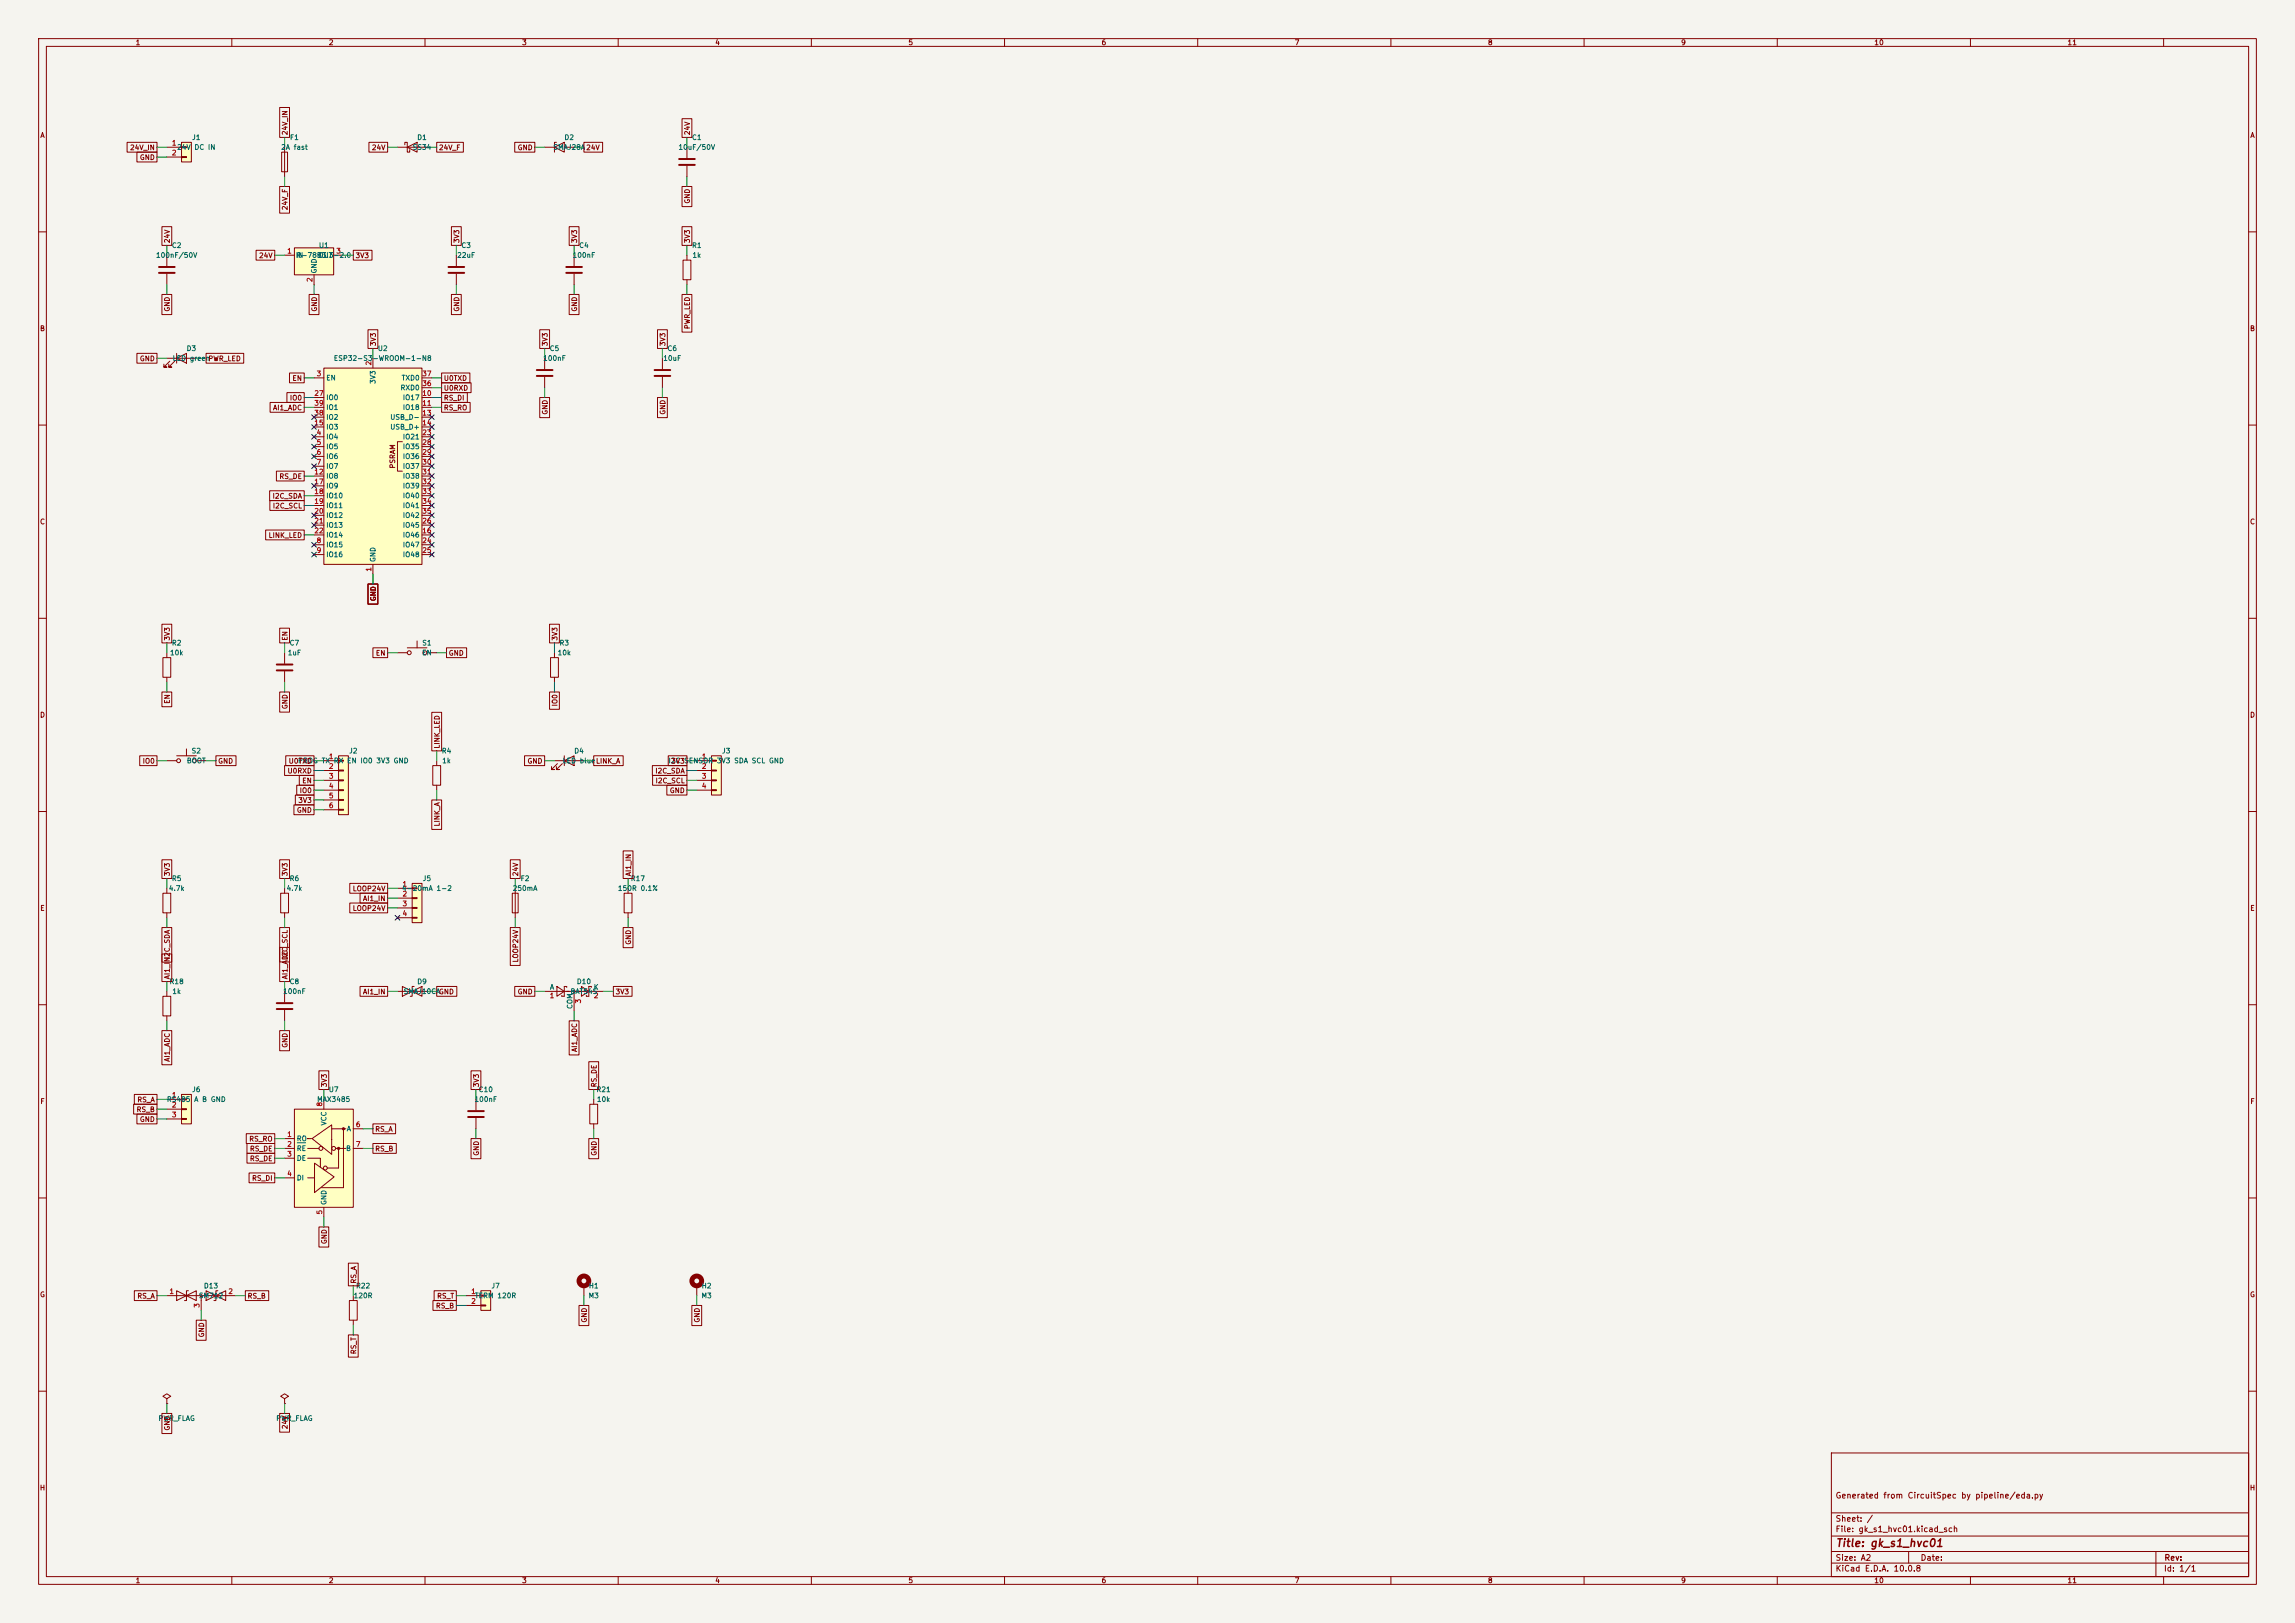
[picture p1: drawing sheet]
<svg xmlns="http://www.w3.org/2000/svg" width="594mm" height="420mm" viewBox="0 0 594 420" stroke-linecap="round" stroke-linejoin="round" font-family="sans-serif">
<defs><g id="words">
<text font-size="2" fill="#840000" x="475" y="400.8">Title: gk_s1_hvc01</text>
<g font-size="1.5" fill="#840000">
<text x="475" y="388.1">Generated from CircuitSpec by pipeline/eda.py</text>
<text x="475" y="394.1">Sheet: /</text>
<text x="475" y="396.8">File: gk_s1_hvc01.kicad_sch</text>
<text x="475" y="407">KiCad E.D.A. 10.0.8</text>
<text x="475" y="404.2">Size: A2</text>
<text x="497" y="404.2">Date:</text>
<text x="560" y="407">Id: 1/1</text>
<text x="560.1" y="404.2">Rev:</text>
</g>
<g font-size="1.3" fill="#840000">
<text x="35" y="12">1</text>
<text x="85" y="12">2</text>
<text x="135" y="12">3</text>
<text x="185" y="12">4</text>
<text x="235" y="12">5</text>
<text x="285" y="12">6</text>
<text x="335" y="12">7</text>
<text x="385" y="12">8</text>
<text x="435" y="12">9</text>
<text x="485" y="12">10</text>
<text x="535" y="12">11</text>
<text x="10.3" y="36">A</text>
<text x="74.7" y="35.1" transform="rotate(-90 74.7 35.1)">24V_IN</text>
<text x="178.9" y="35.1" transform="rotate(-90 178.9 35.1)">24V</text>
<text x="582.3" y="36">A</text>
<text x="33.5" y="39.2">24V_IN</text>
<text x="36.1" y="41.7">GND</text>
<text x="96.1" y="39.2">24V</text>
<text x="113.5" y="39.2">24V_F</text>
<text x="133.9" y="39.2">GND</text>
<text x="178.9" y="52.8" transform="rotate(-90 178.9 52.8)">GND</text>
<text x="74.7" y="54.5" transform="rotate(-90 74.7 54.5)">24V_F</text>
<text x="44.2" y="63.1" transform="rotate(-90 44.2 63.1)">24V</text>
<text x="119.2" y="63.1" transform="rotate(-90 119.2 63.1)">3V3</text>
<text x="149.6" y="63.1" transform="rotate(-90 149.6 63.1)">3V3</text>
<text x="178.9" y="63.1" transform="rotate(-90 178.9 63.1)">3V3</text>
<text x="66.9" y="67.1">24V</text>
<text x="91.9" y="67.1">3V3</text>
<text x="44.2" y="80.8" transform="rotate(-90 44.2 80.8)">GND</text>
<text x="82.3" y="80.8" transform="rotate(-90 82.3 80.8)">GND</text>
<text x="119.2" y="80.8" transform="rotate(-90 119.2 80.8)">GND</text>
<text x="149.6" y="80.8" transform="rotate(-90 149.6 80.8)">GND</text>
<text x="10.2" y="86">B</text>
<text x="97.6" y="89.7" transform="rotate(-90 97.6 89.7)">3V3</text>
<text x="142" y="89.7" transform="rotate(-90 142 89.7)">3V3</text>
<text x="172.5" y="89.7" transform="rotate(-90 172.5 89.7)">3V3</text>
<text x="178.9" y="85.3" transform="rotate(-90 178.9 85.3)">PWR_LED</text>
<text x="582.2" y="86">B</text>
<text x="36.1" y="93.8">GND</text>
<text x="53.8" y="93.8">PWR_LED</text>
<text x="75.6" y="98.8">EN</text>
<text x="114.7" y="101.4">U0RXD</text>
<text x="114.7" y="98.8">U0TXD</text>
<text x="70.5" y="106.5">AI1_ADC</text>
<text x="74.9" y="103.9">IO0</text>
<text x="114.7" y="103.9">RS_DI</text>
<text x="114.7" y="106.5">RS_RO</text>
<text x="142" y="107.4" transform="rotate(-90 142 107.4)">GND</text>
<text x="172.5" y="107.4" transform="rotate(-90 172.5 107.4)">GND</text>
<text x="72.2" y="124.2">RS_DE</text>
<text x="102.6" y="121.4" transform="rotate(-90 102.6 121.4)">PSRAM</text>
<text x="70.4" y="129.3">I2C_SDA</text>
<text x="70.5" y="131.9">I2C_SCL</text>
<text x="10.2" y="136">C</text>
<text x="582.2" y="136">C</text>
<text x="69.4" y="139.5">LINK_LED</text>
<text x="97.6" y="155.7" transform="rotate(-90 97.6 155.7)">GND</text>
<text x="44.2" y="165.9" transform="rotate(-90 44.2 165.9)">3V3</text>
<text x="74.7" y="165.9" transform="rotate(-90 74.7 165.9)">EN</text>
<text x="144.6" y="165.9" transform="rotate(-90 144.6 165.9)">3V3</text>
<text x="97.1" y="170">EN</text>
<text x="116" y="170">GND</text>
<text x="10.2" y="186">D</text>
<text x="44.2" y="182.3" transform="rotate(-90 44.2 182.3)">EN</text>
<text x="74.7" y="183.6" transform="rotate(-90 74.7 183.6)">GND</text>
<text x="144.6" y="182.9" transform="rotate(-90 144.6 182.9)">IO0</text>
<text x="582.2" y="186">D</text>
<text x="36.8" y="197.9">IO0</text>
<text x="56.3" y="197.9">GND</text>
<text x="74.6" y="197.9">U0TXD</text>
<text x="114.1" y="193.9" transform="rotate(-90 114.1 193.9)">LINK_LED</text>
<text x="136.4" y="197.9">GND</text>
<text x="173.6" y="197.9">3V3SENSOR 3V3 SDA SCL GND</text>
<text x="74.3" y="200.4">U0RXD</text>
<text x="78.1" y="203">EN</text>
<text x="169.5" y="200.4">I2C_SDA</text>
<text x="169.5" y="203">I2C_SCL</text>
<text x="77.1" y="208.1">3V3</text>
<text x="77.4" y="205.5">IO0</text>
<text x="173.2" y="205.5">GND</text>
<text x="76.7" y="210.6">GND</text>
<text x="114.1" y="214" transform="rotate(-90 114.1 214)">LINK_A</text>
<text x="44.2" y="226.9" transform="rotate(-90 44.2 226.9)">3V3</text>
<text x="74.7" y="226.9" transform="rotate(-90 74.7 226.9)">3V3</text>
<text x="134.4" y="226.9" transform="rotate(-90 134.4 226.9)">24V</text>
<text x="163.6" y="226.9" transform="rotate(-90 163.6 226.9)">AI1_IN</text>
<text x="91.2" y="230.9">LOOP24V</text>
<text x="93.8" y="233.5">AI1_IN</text>
<text x="10.3" y="236">E</text>
<text x="91.2" y="236">LOOP24V</text>
<text x="582.3" y="236">E</text>
<text x="163.6" y="244.6" transform="rotate(-90 163.6 244.6)">GND</text>
<text x="44.2" y="248.4" transform="rotate(-90 44.2 248.4)">I2C_SDA</text>
<text x="74.7" y="248.3" transform="rotate(-90 74.7 248.3)">I2C_SCL</text>
<text x="134.4" y="249.2" transform="rotate(-90 134.4 249.2)">LOOP24V</text>
<text x="44.2" y="253.6" transform="rotate(-90 44.2 253.6)">AI1_IN</text>
<text x="74.7" y="253.6" transform="rotate(-90 74.7 253.6)">AI1_ADC</text>
<text x="93.8" y="257.6">AI1_IN</text>
<text x="133.9" y="257.6">GND</text>
<text x="159.2" y="257.6">3V3</text>
<text x="44.2" y="274.9" transform="rotate(-90 44.2 274.9)">AI1_ADC</text>
<text x="74.7" y="271.3" transform="rotate(-90 74.7 271.3)">GND</text>
<text x="149.6" y="272.4" transform="rotate(-90 149.6 272.4)">AI1_ADC</text>
<text x="84.9" y="281.5" transform="rotate(-90 84.9 281.5)">3V3</text>
<text x="124.2" y="281.5" transform="rotate(-90 124.2 281.5)">3V3</text>
<text x="154.7" y="281.5" transform="rotate(-90 154.7 281.5)">RS_DE</text>
<text x="10.3" y="286">F</text>
<text x="35.4" y="285.5">RS_A</text>
<text x="582.3" y="286">F</text>
<text x="35.2" y="288.1">RS_B</text>
<text x="36.1" y="290.6">GND</text>
<text x="97" y="293.2">RS_A</text>
<text x="64.4" y="295.7">RS_RO</text>
<text x="64.6" y="298.2">RS_DE</text>
<text x="97" y="298.2">RS_B</text>
<text x="124.2" y="299.2" transform="rotate(-90 124.2 299.2)">GND</text>
<text x="154.7" y="299.2" transform="rotate(-90 154.7 299.2)">GND</text>
<text x="64.6" y="300.8">RS_DE</text>
<text x="65.1" y="305.9">RS_DI</text>
<text x="84.9" y="322.1" transform="rotate(-90 84.9 322.1)">GND</text>
<text x="10.2" y="336">G</text>
<text x="92.5" y="332.3" transform="rotate(-90 92.5 332.3)">RS_A</text>
<text x="582.2" y="336">G</text>
<text x="35.4" y="336.3">RS_A</text>
<text x="63.9" y="336.3">RS_B</text>
<text x="112.7" y="338.9">RS_B</text>
<text x="113" y="336.3">RS_T</text>
<text x="53.1" y="346.2" transform="rotate(-90 53.1 346.2)">GND</text>
<text x="152.2" y="342.4" transform="rotate(-90 152.2 342.4)">GND</text>
<text x="181.4" y="342.4" transform="rotate(-90 181.4 342.4)">GND</text>
<text x="92.5" y="350.6" transform="rotate(-90 92.5 350.6)">RS_T</text>
<text x="44.2" y="370.3" transform="rotate(-90 44.2 370.3)">GND</text>
<text x="74.7" y="370" transform="rotate(-90 74.7 370)">24V</text>
<text x="10.2" y="386">H</text>
<text x="582.2" y="386">H</text>
<text x="35" y="410">1</text>
<text x="85" y="410">2</text>
<text x="135" y="410">3</text>
<text x="185" y="410">4</text>
<text x="235" y="410">5</text>
<text x="285" y="410">6</text>
<text x="335" y="410">7</text>
<text x="385" y="410">8</text>
<text x="435" y="410">9</text>
<text x="485" y="410">10</text>
<text x="535" y="410">11</text>
</g>
<g font-size="1.3" fill="#a90000">
<text x="44.4" y="38">1</text>
<text x="44.4" y="40.5">2</text>
<text x="74.2" y="65.9">1</text>
<text x="86.9" y="65.9">3</text>
<text x="81.1" y="73.1" transform="rotate(-90 81.1 73.1)">2</text>
<text x="96.4" y="94.7" transform="rotate(-90 96.4 94.7)">2</text>
<text x="81.8" y="97.7">3</text>
<text x="109.2" y="100.2">36</text>
<text x="109.2" y="97.7">37</text>
<text x="81.2" y="102.7">27</text>
<text x="81.2" y="107.8">38</text>
<text x="81.2" y="105.3">39</text>
<text x="109.2" y="102.7">10</text>
<text x="109.2" y="105.3">11</text>
<text x="109.2" y="107.8">13</text>
<text x="81.2" y="110.4">15</text>
<text x="81.8" y="112.9">4</text>
<text x="109.2" y="110.4">14</text>
<text x="109.2" y="112.9">23</text>
<text x="81.8" y="115.4">5</text>
<text x="81.8" y="118">6</text>
<text x="109.2" y="115.4">28</text>
<text x="109.2" y="118">29</text>
<text x="81.2" y="123.1">12</text>
<text x="81.2" y="125.6">17</text>
<text x="81.8" y="120.5">7</text>
<text x="109.2" y="120.5">30</text>
<text x="109.2" y="123.1">31</text>
<text x="109.2" y="125.6">32</text>
<text x="81.2" y="128.1">18</text>
<text x="81.2" y="130.7">19</text>
<text x="109.2" y="128.1">33</text>
<text x="109.2" y="130.7">34</text>
<text x="81.2" y="133.2">20</text>
<text x="81.2" y="135.8">21</text>
<text x="109.2" y="135.8">26</text>
<text x="109.2" y="133.2">35</text>
<text x="81.2" y="138.3">22</text>
<text x="81.8" y="140.8">8</text>
<text x="81.8" y="143.4">9</text>
<text x="109.2" y="138.3">16</text>
<text x="109.2" y="140.8">24</text>
<text x="109.2" y="143.4">25</text>
<text x="96.4" y="148.1" transform="rotate(-90 96.4 148.1)">1</text>
<text x="85" y="196.7">1</text>
<text x="181.5" y="196.7">1</text>
<text x="85" y="199.3">2</text>
<text x="85" y="201.8">3</text>
<text x="181.5" y="199.3">2</text>
<text x="181.5" y="201.8">3</text>
<text x="85" y="204.3">4</text>
<text x="85" y="206.9">5</text>
<text x="85" y="209.4">6</text>
<text x="181.5" y="204.3">4</text>
<text x="104" y="229.7">1</text>
<text x="104" y="232.3">2</text>
<text x="104" y="234.8">3</text>
<text x="104" y="237.4">4</text>
<text x="142.1" y="258.6">1</text>
<text x="150.7" y="259.8" transform="rotate(-90 150.7 259.8)">3</text>
<text x="153.6" y="258.6">2</text>
<text x="44.4" y="284.3">1</text>
<text x="44.4" y="286.9">2</text>
<text x="83.7" y="286.5" transform="rotate(-90 83.7 286.5)">8</text>
<text x="44.4" y="289.4">3</text>
<text x="92" y="292">6</text>
<text x="74.2" y="294.5">1</text>
<text x="74.2" y="297">2</text>
<text x="74.2" y="299.6">3</text>
<text x="92" y="297">7</text>
<text x="74.2" y="304.7">4</text>
<text x="83.7" y="314.4" transform="rotate(-90 83.7 314.4)">5</text>
<text x="43.7" y="335.1">1</text>
<text x="59" y="335.1">2</text>
<text x="121.8" y="335.1">1</text>
<text x="51.9" y="338.6" transform="rotate(-90 51.9 338.6)">3</text>
<text x="121.8" y="337.7">2</text>
</g>
<g font-size="1.3" fill="#006464">
<text x="45.7" y="39.1">24V</text>
<text x="49.6" y="36.5">J1</text>
<text x="50.2" y="39.1">DC IN</text>
<text x="72.6" y="39.1">2A fast</text>
<text x="74.9" y="36.5">F1</text>
<text x="106.7" y="39.1">SS34</text>
<text x="107.9" y="36.5">D1</text>
<text x="143.1" y="39.1">SMAJ28A24V</text>
<text x="146" y="36.5">D2</text>
<text x="175.5" y="39.1">10uF/50V</text>
<text x="179" y="36.5">C1</text>
<text x="44.4" y="64.5">C2</text>
<text x="82.4" y="64.5">U1</text>
<text x="119.3" y="64.5">C3</text>
<text x="149.8" y="64.5">C4</text>
<text x="179" y="64.5">R1</text>
<text x="40.2" y="67">100nF/50V</text>
<text x="76.4" y="67">IN</text>
<text x="76.6" y="67">R-78B3.3-2.0</text>
<text x="82.2" y="70.9" transform="rotate(-90 82.2 70.9)">GND</text>
<text x="82.3" y="67">OUT</text>
<text x="118.2" y="67">22uF</text>
<text x="148.1" y="67">100nF</text>
<text x="179.1" y="67">1k</text>
<text x="44.6" y="93.7">LED</text>
<text x="48.2" y="91.1">D3</text>
<text x="49" y="93.7">green</text>
<text x="86.3" y="93.7">ESP32-S3-WROOM-1-N8</text>
<text x="97.7" y="91.1">U2</text>
<text x="140.4" y="93.7">100nF</text>
<text x="142.1" y="91.1">C5</text>
<text x="171.5" y="93.7">10uF</text>
<text x="172.6" y="91.1">C6</text>
<text x="84.3" y="98.8">EN</text>
<text x="97.5" y="99.5" transform="rotate(-90 97.5 99.5)">3V3</text>
<text x="103.5" y="101.3">RXD0</text>
<text x="103.8" y="98.8">TXD0</text>
<text x="84.3" y="103.8">IO0</text>
<text x="84.3" y="106.4">IO1</text>
<text x="104.1" y="103.8">IO17</text>
<text x="104.1" y="106.4">IO18</text>
<text x="84.3" y="114">IO4</text>
<text x="84.3" y="111.5">IO3</text>
<text x="84.3" y="108.9">IO2</text>
<text x="100.9" y="108.9">USB_D-</text>
<text x="100.9" y="111.5">USB_D+</text>
<text x="104.1" y="114">IO21</text>
<text x="84.3" y="116.5">IO5</text>
<text x="84.3" y="119.1">IO6</text>
<text x="104.1" y="116.5">IO35</text>
<text x="104.1" y="119.1">IO36</text>
<text x="84.3" y="121.6">IO7</text>
<text x="84.3" y="124.2">IO8</text>
<text x="104.1" y="121.6">IO37</text>
<text x="104.1" y="124.2">IO38</text>
<text x="84.3" y="126.7">IO9</text>
<text x="84.3" y="129.2">IO10</text>
<text x="84.3" y="131.8">IO11</text>
<text x="104.1" y="126.7">IO39</text>
<text x="104.1" y="129.2">IO40</text>
<text x="104.1" y="131.8">IO41</text>
<text x="84.3" y="134.3">IO12</text>
<text x="84.3" y="136.9">IO13</text>
<text x="104.1" y="136.9">IO45</text>
<text x="104.1" y="134.3">IO42</text>
<text x="84.3" y="141.9">IO15</text>
<text x="84.3" y="139.4">IO14</text>
<text x="104.1" y="139.4">IO46</text>
<text x="104.1" y="141.9">IO47</text>
<text x="84.3" y="144.5">IO16</text>
<text x="97.5" y="145.6" transform="rotate(-90 97.5 145.6)">GND</text>
<text x="104.1" y="144.5">IO48</text>
<text x="44.4" y="167.3">R2</text>
<text x="74.8" y="167.3">C7</text>
<text x="109.2" y="167.3">S1</text>
<text x="144.7" y="167.3">R3</text>
<text x="43.9" y="169.9">10k</text>
<text x="74.3" y="169.9">1uF</text>
<text x="109.1" y="169.9">EN</text>
<text x="144.2" y="169.9">10k</text>
<text x="48.2" y="197.8">BOOT</text>
<text x="49.5" y="195.3">S2</text>
<text x="77" y="197.8">PROG TX RX EN IO0 3V3 GND</text>
<text x="90.2" y="195.3">J2</text>
<text x="114.2" y="195.3">R4</text>
<text x="114.3" y="197.8">1k</text>
<text x="145.5" y="197.8">LED blueLINK_A</text>
<text x="148.5" y="195.3">D4</text>
<text x="172.9" y="197.8">I2C</text>
<text x="186.7" y="195.3">J3</text>
<text x="43.6" y="230.8">4.7k</text>
<text x="44.4" y="228.3">R5</text>
<text x="74" y="230.8">4.7k</text>
<text x="74.8" y="228.3">R6</text>
<text x="103.9" y="230.8">4-20mA 1-2</text>
<text x="109.3" y="228.3">J5</text>
<text x="132.6" y="230.8">250mA</text>
<text x="134.6" y="228.3">F2</text>
<text x="159.8" y="230.8">150R 0.1%</text>
<text x="163.1" y="228.3">R17</text>
<text x="43.7" y="255">R18</text>
<text x="44.5" y="257.5">1k</text>
<text x="73.1" y="257.5">100nF</text>
<text x="74.8" y="255">C8</text>
<text x="104.3" y="257.5">SMAJ10CAGND</text>
<text x="107.9" y="255">D9</text>
<text x="142.2" y="256.4">A</text>
<text x="147.5" y="257.5">BAT54S</text>
<text x="149.2" y="255">D10</text>
<text x="153.5" y="256.4">K</text>
<text x="148.5" y="261.2" transform="rotate(-90 148.5 261.2)">COM</text>
<text x="43.1" y="285.4">RS485</text>
<text x="49.6" y="282.9">J6</text>
<text x="50.1" y="285.4">A B GND</text>
<text x="81.9" y="285.4">MAX3485</text>
<text x="85" y="282.9">U7</text>
<text x="122.7" y="285.4">100nF</text>
<text x="123.8" y="282.9">C10</text>
<text x="154.2" y="282.9">R21</text>
<text x="154.4" y="285.4">10k</text>
<text x="84.8" y="291.4" transform="rotate(-90 84.8 291.4)">VCC</text>
<text x="89.6" y="293.1">A</text>
<text x="76.7" y="295.6">RO</text>
<text x="76.7" y="298.1">RE</text>
<text x="89.4" y="298.1">B</text>
<text x="76.7" y="300.7">DE</text>
<text x="76.7" y="305.8">DI</text>
<text x="84.8" y="311.9" transform="rotate(-90 84.8 311.9)">GND</text>
<text x="52.6" y="333.7">D13</text>
<text x="92" y="333.7">R22</text>
<text x="127.1" y="333.7">J7</text>
<text x="152.3" y="333.7">H1</text>
<text x="181.5" y="333.7">H2</text>
<text x="51.3" y="336.2">SM712</text>
<text x="91.4" y="336.2">120R</text>
<text x="122.8" y="336.2">TERM 120R</text>
<text x="152.2" y="336.2">M3</text>
<text x="181.4" y="336.2">M3</text>
<text x="40.9" y="368">PWR_FLAG</text>
<text x="71.4" y="368">PWR_FLAG</text>
</g>
</g></defs>
<path d="M0 0h594v420h-594z" fill="#f5f4ef" stroke="#f5f4ef" stroke-width=".26"/>
<g fill="none" stroke="#840000" stroke-width=".26">
<path d="M10 10h574v400h-574zM12 12h570v396h-570zM60 10v2M110 10v2M160 10v2M210 10v2M260 10v2M310 10v2M360 10v2M410 10v2M460 10v2M510 10v2"/>
<path d="M560 10v2M10 60h2M582 60h2M10 110h2M582 110h2M10 160h2M582 160h2M10 210h2M582 210h2M10 260h2M582 260h2M10 310h2"/>
<path d="M582 310h2M10 360h2M474 376h108v32h-108zM582 360h2M474 397.5h108M474 391.5h108M60 408v2M110 408v2M160 408v2M210 408v2M260 408v2M310 408v2"/>
<path d="M360 408v2M410 408v2M460 408v2M474 404.5h108M474 401.5h108M494 401.5v3M510 408v2M558 401.5v6.5M560 408v2"/>
</g>
<path d="M47 36.8h2.5v5.1h-2.5z" fill="#ffffc2"/>
<g fill="none" stroke="#840000" stroke-width=".26">
<path d="M43.2 38.1h3.8M47 36.8h2.5v5.1h-2.5zM47 38h1.3v.2h-1.3zM43.2 40.6h3.8M47 40.5h1.3v.3h-1.3zM43.2 196.9h2.5M45.7 195.6h5.1M48.3 193.8v1.8M50.8 196.9h2.5"/>
<circle cx="46.2" cy="196.9" r=".51"/>
<circle cx="50.3" cy="196.9" r=".51"/>
</g>
<path d="M124.5 334h2.5v5.1h-2.5z" fill="#ffffc2"/>
<g fill="none" stroke="#840000" stroke-width=".26">
<path d="M102.9 38.1h7.6M104.8 37.5v-.7h.6v2.6h.6v-.7M105.4 38.1l2.5-1.3v2.6zM43.2 335.3h17.8M45.7 334v2.6l5.1-2.6v2.6zM48.8 334h-.5v2.6h-.5M52.1 335.3v3.8M53.3 334l5.1 2.6v-2.6l-5.1 2.6zM56.4 334h-.5v2.6h-.5M90.4 336.6h2.1v5h-2.1zM91.4 335.3v1.3M120.6 335.3h3.9"/>
<path d="M120.6 337.8h3.9M124.5 334h2.5v5.1h-2.5zM124.5 335.2h1.2v.2h-1.2zM124.5 337.7h1.2v.2h-1.2zM91.4 341.6v1.3"/>
</g>
<circle cx="52.1" cy="335.3" r=".25" fill="#840000" stroke="#840000" stroke-width=".26"/>
<path d="M76.2 287h15.2v25.4h-15.2z" fill="#ffffc2"/>
<g fill="none" stroke="#840000" stroke-width=".26">
<path d="M141 38.1h2.5M143.5 38.1l2.5-1.3v2.6zM144 36.8h-.5v2.6M146 38.1h2.6M42.2 231.1h2v5.1h-2zM43.2 229.9v1.2M43.2 236.2v1.3M73.7 297.2h2.5M73.7 294.6h2.5M73.7 299.7h2.5M76.2 287h15.2v25.4h-15.2zM79.6 299.7h3.3v2.3"/>
<path d="M79.6 297.2h2.9M79.8 294.6h.8M80.8 294.6l5.1-3.5v7.6zM83.8 284.5v2.5M85.9 292.1h3.6M86.9 297.2h2.6M87.6 297.2v5.1h-2.9M88.9 292.1v15.2h-5.7M91.4 297.2h2.6M91.4 292.1h2.6M73.7 304.8h2.5M79.6 304.8h1.7"/>
<path d="M81.4 301l5.1 3.5-5.1 4.1zM83.8 312.4v2.6M43.2 362l1-.7-1-.6-1 .6 1 .7v1.2M43.2 363.2h.1M73.7 362l1-.7-1-.6-1.1 .6 1.1 .7v1.2M73.7 363.2h.1"/>
<circle cx="83.1" cy="297.2" r=".51"/>
<circle cx="86.4" cy="297.2" r=".51"/>
<circle cx="84.2" cy="302.3" r=".51"/>
</g>
<g fill="#840000" stroke="#840000" stroke-width=".26">
<circle cx="87.6" cy="297.2" r=".28"/>
<circle cx="88.9" cy="292.1" r=".28"/>
</g>
<path d="M76.9 295.7h2.2" fill="none" stroke="#006464" stroke-width=".26"/>
<path d="M47 283.2h2.5v7.6h-2.5z" fill="#ffffc2"/>
<g fill="none" stroke="#840000" stroke-width=".26">
<path d="M177.8 38.1v2.8M177.8 42.9v2.8M118.1 66v2.8M118.1 70.9v2.8M72.6 231.1h2.1v5.1h-2.1zM73.7 229.9v1.2M73.7 236.2v1.3M132.6 231.1h1.5v5.1h-1.5zM133.3 229.9v7.6M42.2 257.8h2v5.1h-2zM43.2 256.5v1.3M73.7 256.5v2.8"/>
<path d="M102.9 256.5h7.6M104.1 255.3l2.6 1.2-2.6 1.3zM106.7 256.5l2.5-1.2v2.5zM107.2 255.3h-.5v2.5h-.5M141 256.5h15.2M144.1 255.3l1.9 1.2-1.9 1.3zM146.7 255.5v-.2h-.7v2.5h-.6v-.2M148.6 256.5v5.1M150.5 255.3l1.9 1.2-1.9 1.3zM153 255.5v-.2h-.6v2.5h-.6v-.2M43.2 262.9v1.3M73.7 261.4v2.8"/>
<path d="M43.2 284.5h3.8M43.2 287h3.8M43.2 289.6h3.8M47 283.2h2.5v7.6h-2.5zM47 284.4h1.3v.2h-1.3zM47 286.9h1.3v.2h-1.3zM47 289.4h1.3v.3h-1.3zM152.7 285.8h2v5h-2zM153.7 284.5v1.3M153.7 290.8v1.3"/>
</g>
<path d="M175.8 41.1h4M175.8 42.7h4M116.1 69.1h4M116.1 70.6h4M71.6 259.6h4.1M71.6 261.1h4.1" fill="none" stroke="#840000" stroke-width=".51"/>
<circle cx="148.6" cy="256.5" r=".25" fill="#840000" stroke="#840000" stroke-width=".26"/>
<path d="M106.7 228.6h2.5v10.2h-2.5z" fill="#ffffc2"/>
<g fill="none" stroke="#840000" stroke-width=".26">
<path d="M148.6 66v2.8M148.6 70.9v2.8M102.9 229.9h3.8M102.9 232.4h3.8M102.9 235h3.8M102.9 237.5h3.8M106.7 228.6h2.5v10.2h-2.5zM106.7 229.7h1.2v.3h-1.2zM106.7 232.3h1.2v.2h-1.2zM106.7 234.8h1.2v.3h-1.2zM106.7 237.4h1.2v.2h-1.2zM161.5 231.1h2.1v5.1h-2.1z"/>
<path d="M162.6 229.9v1.2M162.6 236.2v1.3M123.2 284.5v2.8M123.2 289.3v2.8"/>
</g>
<path d="M146.6 69.1h4M146.6 70.6h4M121.2 287.5h4M121.2 289.1h4" fill="none" stroke="#840000" stroke-width=".51"/>
<path d="M184.1 195.6h2.6v10.1h-2.6z" fill="#ffffc2"/>
<g fill="none" stroke="#840000" stroke-width=".26">
<path d="M112 198.1h2v5.1h-2zM113 196.9v1.2M143.5 196.9h7.6M144.3 197.6l-1.6 1.5h.8h-.8v-.7M145.5 197.6l-1.5 1.5h.8h-.8v-.7M146 196.9l2.6-1.3v2.5zM146 195.6v2.5M180.3 196.9h3.8M180.3 199.4h3.8M184.1 195.6h2.6v10.1h-2.6zM184.1 196.7h1.3v.3h-1.3zM184.1 199.3h1.3v.2h-1.3z"/>
<path d="M113 203.2v1.3M180.3 201.9h3.8M180.3 204.5h3.8M184.1 201.8h1.3v.3h-1.3zM184.1 204.3h1.3v.3h-1.3z"/>
</g>
<path d="M87.6 195.6h2.6v15.2h-2.6z" fill="#ffffc2"/>
<g fill="none" stroke="#840000" stroke-width=".26">
<path d="M176.8 67.3h2v5.1h-2zM177.8 66v1.3M177.8 72.4v1.3M141 92.7v2.8M141 97.5v2.8M42.2 170.2h2v5.1h-2zM43.2 168.9v1.3M43.2 175.3v1.2M73.7 168.9v2.8M73.7 173.7v2.8M102.9 168.9h2.5M105.4 167.6h5.1"/>
<path d="M107.9 165.9v1.7M110.5 168.9h2.5M142.5 170.2h2v5.1h-2zM143.5 168.9v1.3M143.5 175.3v1.2M83.8 196.9h3.8M83.8 199.4h3.8M87.6 195.6h2.6v15.2h-2.6zM87.6 196.7h1.3v.3h-1.3zM87.6 199.3h1.3v.2h-1.3zM83.8 201.9h3.8M83.8 204.5h3.8"/>
<path d="M83.8 207h3.8M83.8 209.6h3.8M87.6 201.8h1.3v.3h-1.3zM87.6 204.3h1.3v.3h-1.3zM87.6 206.9h1.3v.2h-1.3zM87.6 209.4h1.3v.3h-1.3zM151.1 332.7v2.6M180.3 332.7v2.6"/>
<circle cx="105.9" cy="168.9" r=".51"/>
<circle cx="110" cy="168.9" r=".51"/>
</g>
<g fill="none" stroke="#840000" stroke-width="1.3">
<circle cx="151.1" cy="331.5" r="1.27"/>
<circle cx="180.3" cy="331.5" r="1.27"/>
</g>
<path d="M138.9 95.8h4.1M138.9 97.3h4.1M71.6 172h4.1M71.6 173.5h4.1" fill="none" stroke="#840000" stroke-width=".51"/>
<path d="M83.8 95.3h25.4v50.8h-25.4z" fill="#ffffc2"/>
<g fill="none" stroke="#840000" stroke-width=".26">
<path d="M43.2 92.7h7.6M43.9 93.5l-1.5 1.5h.8h-.8v-.8M45.2 93.5l-1.5 1.5h.7h-.7v-.8M45.7 92.7l2.6-1.3v2.6zM45.7 91.4v2.6M81.3 97.8h2.5M83.8 95.3h25.4v50.8h-25.4zM96.5 92.7v2.6M109.2 97.8h2.6M171.4 92.7v2.8M171.4 97.5v2.8M81.3 113h2.5"/>
<path d="M81.3 115.6h2.5M81.3 118.1h2.5M81.3 102.9h2.5M81.3 105.4h2.5M81.3 108h2.5M81.3 110.5h2.5M104.1 114.3h-1.2v7.6h1.2M109.2 113h2.6M109.2 115.6h2.6M109.2 118.1h2.6M109.2 102.9h2.6M109.2 105.4h2.6"/>
<path d="M109.2 108h2.6M109.2 110.5h2.6M109.2 100.3h2.6M81.3 120.7h2.5M81.3 123.2h2.5M81.3 138.4h2.5M81.3 125.7h2.5M81.3 128.3h2.5M81.3 130.8h2.5M81.3 133.4h2.5M81.3 135.9h2.5M109.2 120.7h2.6"/>
<path d="M109.2 123.2h2.6M109.2 138.4h2.6M109.2 125.7h2.6M109.2 128.3h2.6M109.2 130.8h2.6M109.2 133.4h2.6M109.2 135.9h2.6M81.3 141h2.5M81.3 143.5h2.5M96.5 146.1v2.5M109.2 141h2.6M109.2 143.5h2.6"/>
</g>
<path d="M169.4 95.8h4.1M169.4 97.3h4.1" fill="none" stroke="#840000" stroke-width=".51"/>
<path d="M76.2 64.1h10.2v7h-10.2z" fill="#ffffc2"/>
<g fill="none" stroke="#840000" stroke-width=".26">
<path d="M32.9 36.8h7.7v2.6h-7.7zM35.4 39.4h5.2v2.5h-5.2zM72.4 27.8h2.5v7.8h-2.5zM72.9 39.4h1.5v5.1h-1.5zM73.7 38.1v7.6M95.5 36.8h4.8v2.6h-4.8zM113 36.8h6.9v2.6h-6.9zM133.2 36.8h5.2v2.6h-5.2zM151.1 36.8h4.9v2.6h-4.9zM176.5 30.7h2.6v4.9h-2.6zM41.9 58.7h2.6v4.8h-2.6zM72.4 48.3h2.5v6.9h-2.5z"/>
<path d="M116.8 58.7h2.6v4.8h-2.6zM147.3 58.7h2.6v4.8h-2.6zM176.5 48.3h2.6v5.2h-2.6zM176.5 58.7h2.6v4.8h-2.6zM41.9 76.2h2.6v5.2h-2.6zM43.2 66v2.8M43.2 70.9v2.8M66.3 64.8h4.8v2.5h-4.8zM73.7 66h2.5M76.2 64.1h10.2v7h-10.2zM80 76.2h2.6v5.2h-2.6zM81.3 71.1v2.6"/>
<path d="M86.4 66h2.5M91.4 64.8h4.9v2.5h-4.9zM116.8 76.2h2.6v5.2h-2.6zM147.3 76.2h2.6v5.2h-2.6zM176.5 76.2h2.6v9.7h-2.6zM35.4 91.4h5.2v2.6h-5.2zM53.3 91.4h9.8v2.6h-9.8zM74.9 96.5h3.8v2.6h-3.8zM95.2 85.3h2.6v4.9h-2.6zM114.3 99.1h7.6v2.5h-7.6zM114.3 96.5h7.3v2.6h-7.3zM139.7 85.3h2.5v4.9h-2.5z"/>
<path d="M170.2 85.3h2.5v4.9h-2.5zM69.9 104.1h8.8v2.6h-8.8zM74.3 101.6h4.4v2.5h-4.4zM114.3 101.6h6.7v2.5h-6.7zM114.3 104.1h7.4v2.6h-7.4zM139.7 102.9h2.5v5.2h-2.5zM170.2 102.9h2.5v5.2h-2.5zM68.8 137.2h9.9v2.5h-9.9zM69.8 127h8.9v2.5h-8.9zM69.8 129.5h8.9v2.6h-8.9zM71.5 121.9h7.2v2.6h-7.2zM95.2 151.1h2.6v5.2h-2.6z"/>
<path d="M41.9 179.1h2.6v3.8h-2.6zM41.9 161.5h2.6v4.9h-2.6zM72.4 179.1h2.5v5.2h-2.5zM72.4 162.6h2.5v3.8h-2.5zM96.5 167.6h3.8v2.6h-3.8zM115.6 167.6h5.2v2.6h-5.2zM142.2 161.5h2.6v4.9h-2.6zM142.2 179.1h2.6v4.4h-2.6zM36.2 195.6h4.4v2.5h-4.4zM55.9 195.6h5.2v2.5h-5.2zM73.7 198.1h7.6v2.6h-7.6zM74 195.6h7.3v2.5h-7.3z"/>
<path d="M111.8 184.3h2.5v10h-2.5zM135.8 195.6h5.2v2.5h-5.2zM153.7 195.6h7.6v2.5h-7.6zM168.8 198.1h9v2.6h-9zM173 195.6h4.8v2.5h-4.8zM76.1 208.3h5.2v2.5h-5.2zM76.4 205.7h4.9v2.6h-4.9zM76.8 203.2h4.5v2.5h-4.5zM77.5 200.7h3.8v2.5h-3.8zM111.8 207h2.5v7.6h-2.5zM168.9 200.7h8.9v2.5h-8.9zM172.6 203.2h5.2v2.5h-5.2z"/>
<path d="M41.9 222.5h2.6v4.8h-2.6zM72.4 222.5h2.5v4.8h-2.5zM90.5 233.7h9.8v2.5h-9.8zM90.5 228.6h9.8v2.5h-9.8zM93.2 231.1h7.1v2.6h-7.1zM132.1 222.5h2.5v4.8h-2.5zM161.3 220.2h2.5v7.1h-2.5zM41.9 246.9h2.6v7.1h-2.6zM41.9 240h2.6v9h-2.6zM72.4 245.2h2.5v8.8h-2.5zM72.4 240h2.5v8.9h-2.5zM93.2 255.3h7.1v2.5h-7.1z"/>
<path d="M113 255.3h5.2v2.5h-5.2zM132.1 240h2.5v9.8h-2.5zM133.2 255.3h5.2v2.5h-5.2zM158.7 255.3h4.9v2.5h-4.9zM161.3 240h2.5v5.2h-2.5zM41.9 266.7h2.6v8.8h-2.6zM72.4 266.7h2.5v5.2h-2.5zM82.5 277.1h2.6v4.8h-2.6zM121.9 277.1h2.6v4.8h-2.6zM147.3 264.2h2.6v8.8h-2.6zM152.4 274.7h2.5v7.2h-2.5zM34.6 285.7h6v2.6h-6z"/>
<path d="M34.8 283.2h5.8v2.6h-5.8zM35.4 288.3h5.2v2.5h-5.2zM63.7 293.4h7.4v2.5h-7.4zM63.9 298.4h7.2v2.6h-7.2zM63.9 295.9h7.2v2.6h-7.2zM96.5 295.9h6.1v2.6h-6.1zM96.5 290.8h5.9v2.6h-5.9zM121.9 294.6h2.6v5.2h-2.6zM152.4 294.6h2.5v5.2h-2.5zM64.5 303.5h6.6v2.6h-6.6zM82.5 317.5h2.6v5.2h-2.6zM34.8 334h5.8v2.6h-5.8z"/>
<path d="M63.5 334h6.1v2.6h-6.1zM90.2 326.9h2.5v5.8h-2.5zM112.1 336.5h6v2.6h-6zM112.4 334h5.7v2.6h-5.7zM149.9 337.8h2.5v5.2h-2.5zM179.1 337.8h2.5v5.2h-2.5zM50.8 341.6h2.5v5.2h-2.5zM90.2 345.4h2.5v5.8h-2.5zM41.9 365.8h2.6v5.2h-2.6zM72.4 365.8h2.5v4.8h-2.5z"/>
</g>
<path d="M41.1 69.1h4.1M41.1 70.6h4.1" fill="none" stroke="#840000" stroke-width=".51"/>
<g fill="none" stroke="#009600" stroke-width=".26">
<path d="M40.6 38.1h2.6M73.7 35.6v2.5M100.3 38.1h2.6M110.5 38.1h2.5M138.4 38.1h2.6M148.6 38.1h2.5M177.8 35.6v2.5M40.6 40.6h2.6M73.7 45.7v2.6M177.8 45.7v2.6M43.2 63.5v2.5M43.2 73.7v2.5"/>
<path d="M71.1 66h2.6M81.3 73.7v2.5M88.9 66h2.5M118.1 63.5v2.5M118.1 73.7v2.5M148.6 63.5v2.5M148.6 73.7v2.5M177.8 63.5v2.5M177.8 73.7v2.5M40.6 92.7h2.6M50.8 92.7h2.5M78.7 97.8h2.6"/>
<path d="M96.5 90.2v2.5M111.8 97.8h2.5M141 90.2v2.5M171.4 90.2v2.5M78.7 105.4h2.6M78.7 102.9h2.6M111.8 100.3h2.5M111.8 105.4h2.5M111.8 102.9h2.5M141 100.3v2.6M171.4 100.3v2.6M78.7 138.4h2.6"/>
<path d="M78.7 130.8h2.6M78.7 128.3h2.6M78.7 123.2h2.6M96.5 148.6v2.5M43.2 166.4v2.5M43.2 176.5v2.6M73.7 166.4v2.5M73.7 176.5v2.6M100.3 168.9h2.6M113 168.9h2.6M143.5 166.4v2.5M143.5 176.5v2.6"/>
<path d="M40.6 196.9h2.6M53.3 196.9h2.6M81.3 196.9h2.5M81.3 199.4h2.5M113 194.3v2.6M141 196.9h2.5M151.1 196.9h2.6M177.8 196.9h2.5M177.8 199.4h2.5M81.3 207h2.5M81.3 201.9h2.5M81.3 209.6h2.5"/>
<path d="M81.3 204.5h2.5M113 204.5v2.5M177.8 201.9h2.5M177.8 204.5h2.5M43.2 227.3v2.6M43.2 237.5v2.5M73.7 227.3v2.6M73.7 237.5v2.5M100.3 229.9h2.6M100.3 232.4h2.6M100.3 235h2.6M133.3 227.3v2.6"/>
<path d="M133.3 237.5v2.5M162.6 227.3v2.6M162.6 237.5v2.5M43.2 254v2.5M73.7 254v2.5M100.3 256.5h2.6M110.5 256.5h2.5M138.4 256.5h2.6M156.2 256.5h2.5M43.2 264.2v2.5M73.7 264.2v2.5M148.6 261.6v2.6"/>
<path d="M40.6 284.5h2.6M40.6 287h2.6M40.6 289.6h2.6M71.1 297.2h2.6M71.1 294.6h2.6M71.1 299.7h2.6M83.8 281.9v2.6M94 297.2h2.5M94 292.1h2.5M123.2 281.9v2.6M123.2 292.1v2.5M153.7 281.9v2.6"/>
<path d="M153.7 292.1v2.5M71.1 304.8h2.6M83.8 315v2.5M40.6 335.3h2.6M52.1 339.1v2.5M61 335.3h2.5M91.4 332.7v2.6M118.1 335.3h2.5M118.1 337.8h2.5M151.1 335.3v2.5M180.3 335.3v2.5M91.4 342.9v2.5"/>
<path d="M43.2 363.2v2.6M73.7 363.2v2.6"/>
</g>
<g fill="none" stroke="#000084" stroke-width=".26">
<path d="M80.7 107.3l1.2 1.3M80.7 112.4l1.2 1.2M80.7 109.9l1.2 1.2M80.7 115l1.2 1.2M80.7 117.5l1.2 1.2M81.9 107.3l-1.2 1.3M81.9 112.4l-1.2 1.2M81.9 109.9l-1.2 1.2M81.9 115l-1.2 1.2M81.9 117.5l-1.2 1.2M111.2 107.3l1.2 1.3M111.2 109.9l1.2 1.2"/>
<path d="M111.2 112.4l1.2 1.2M111.2 115l1.2 1.2M111.2 117.5l1.2 1.2M112.4 107.3l-1.2 1.3M112.4 109.9l-1.2 1.2M112.4 112.4l-1.2 1.2M112.4 115l-1.2 1.2M112.4 117.5l-1.2 1.2M80.7 132.7l1.2 1.3M80.7 135.3l1.2 1.2M80.7 120l1.2 1.3M80.7 125.1l1.2 1.2"/>
<path d="M81.9 132.7l-1.2 1.3M81.9 135.3l-1.2 1.2M81.9 120l-1.2 1.3M81.9 125.1l-1.2 1.2M111.2 120l1.2 1.3M111.2 122.6l1.2 1.2M111.2 137.8l1.2 1.2M111.2 135.3l1.2 1.2M111.2 130.2l1.2 1.2M111.2 132.7l1.2 1.3M111.2 125.1l1.2 1.2M111.2 127.7l1.2 1.2"/>
<path d="M112.4 120l-1.2 1.3M112.4 122.6l-1.2 1.2M112.4 137.8l-1.2 1.2M112.4 135.3l-1.2 1.2M112.4 130.2l-1.2 1.2M112.4 132.7l-1.2 1.3M112.4 125.1l-1.2 1.2M112.4 127.7l-1.2 1.2M80.7 140.4l1.2 1.2M80.7 142.9l1.2 1.2M81.9 140.4l-1.2 1.2M81.9 142.9l-1.2 1.2"/>
<path d="M111.2 140.4l1.2 1.2M111.2 142.9l1.2 1.2M112.4 140.4l-1.2 1.2M112.4 142.9l-1.2 1.2M102.3 236.9l1.2 1.2M103.5 236.9l-1.2 1.2"/>
</g>
<use href="#words"/>
</svg>
